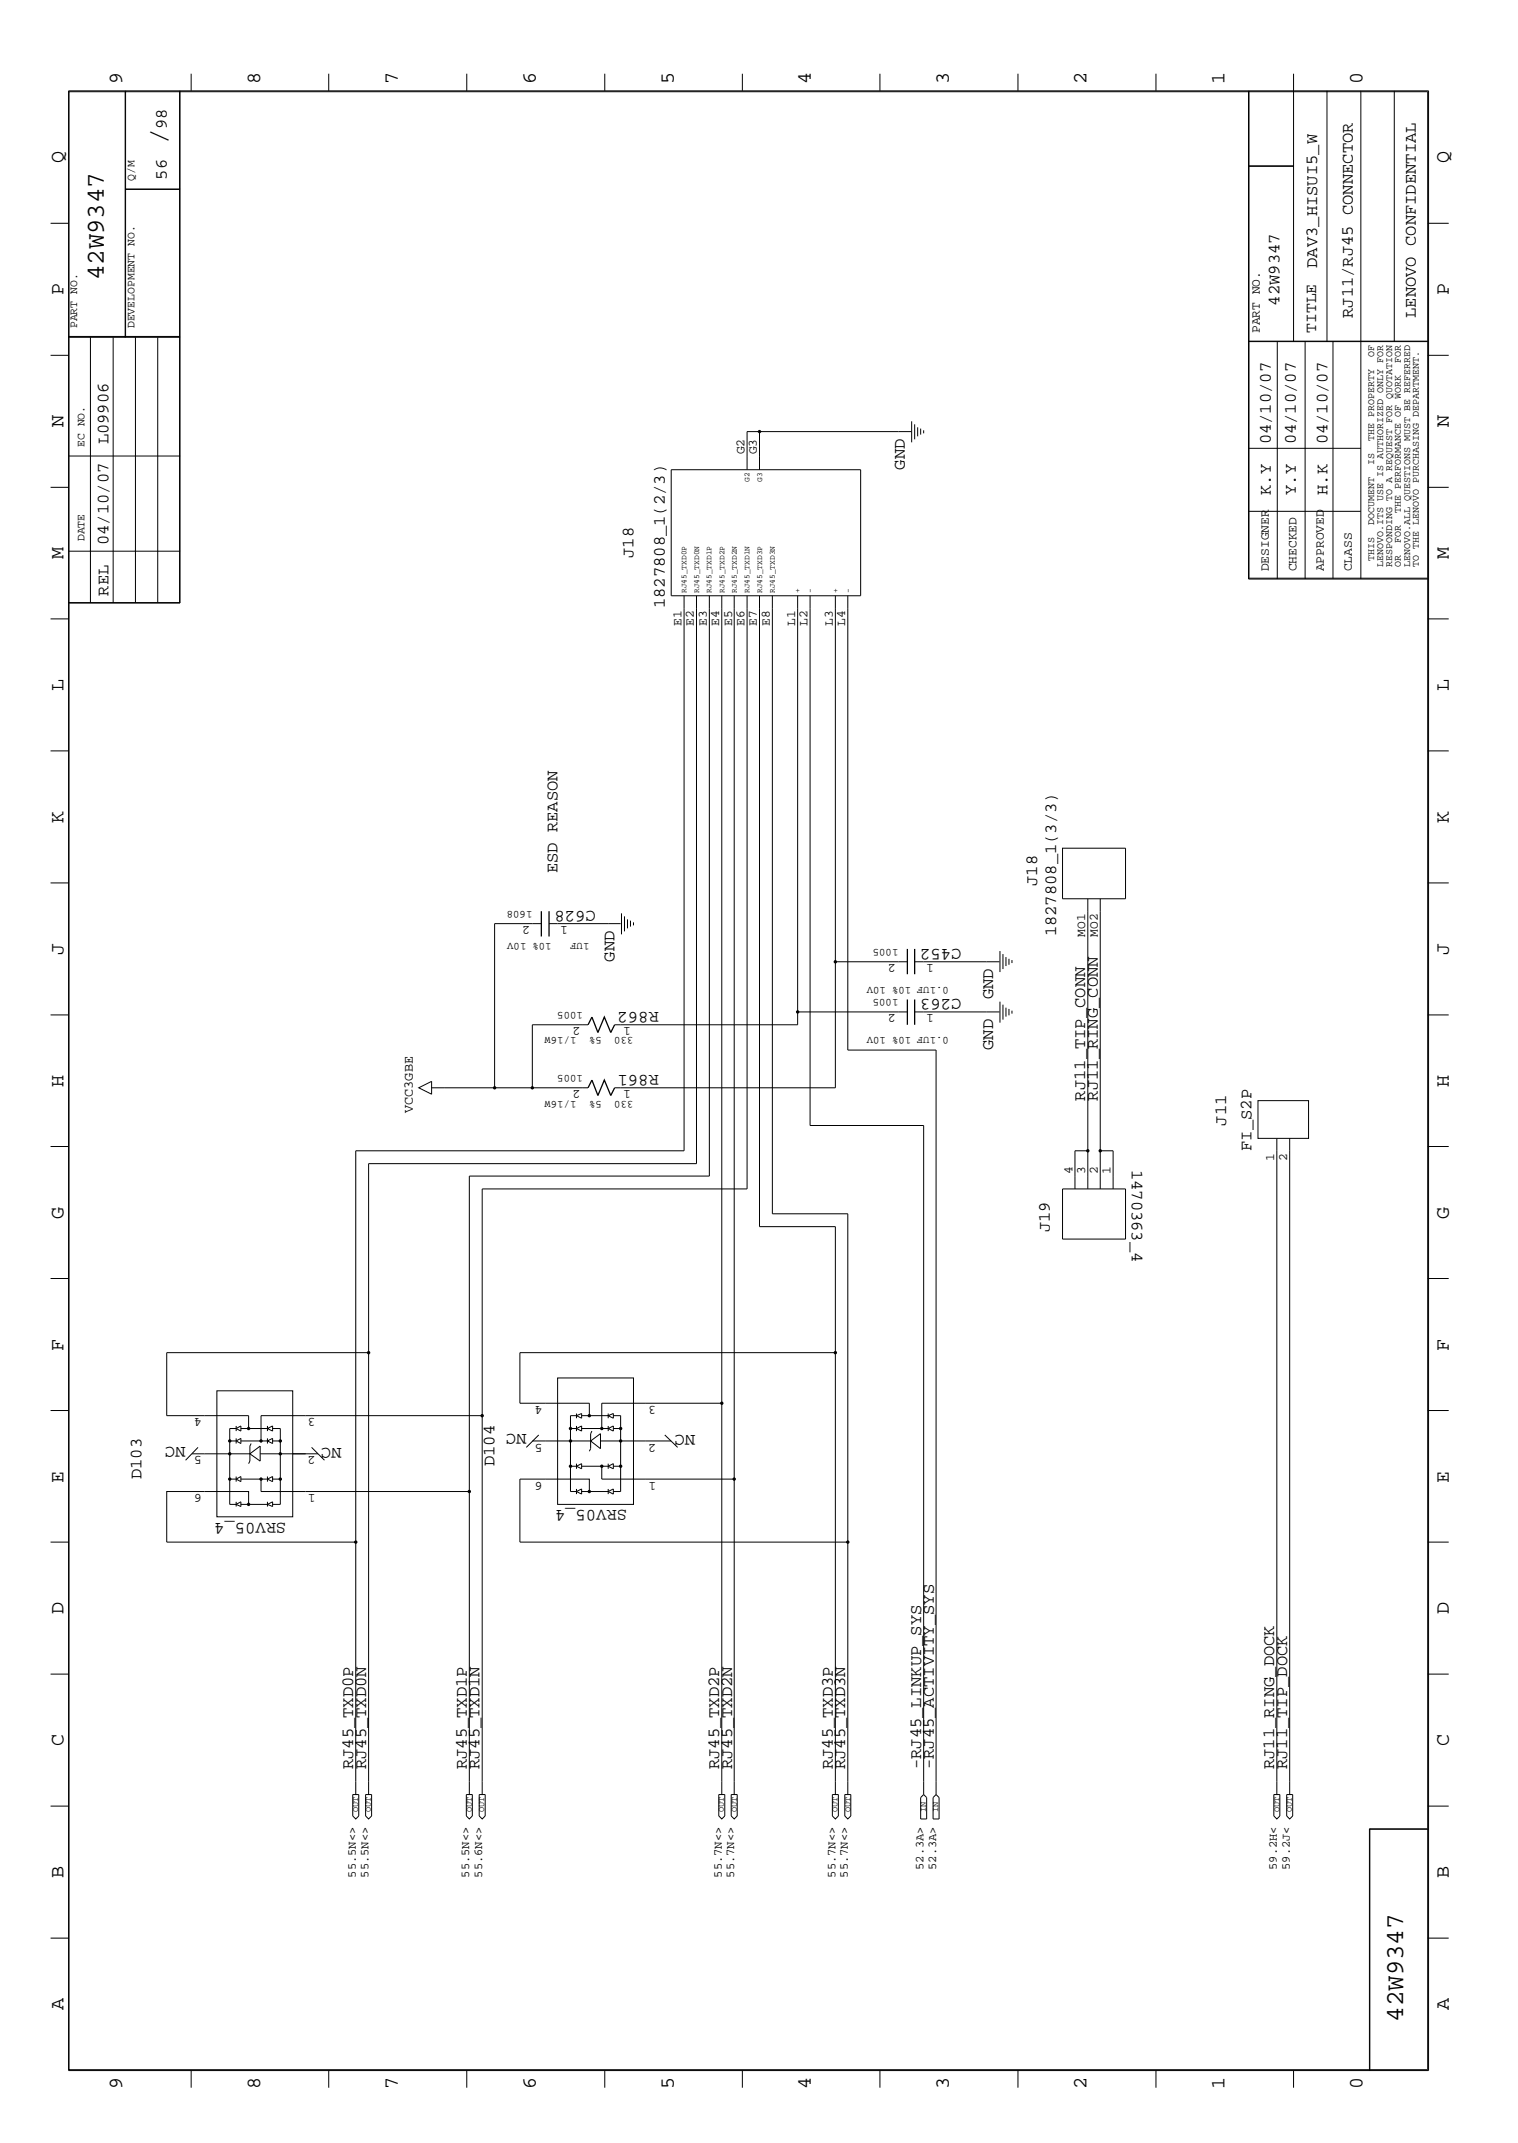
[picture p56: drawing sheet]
<svg xmlns="http://www.w3.org/2000/svg" width="300mm" height="423mm" viewBox="0 0 300 423" stroke-linecap="round" stroke-linejoin="round" font-family="sans-serif">
<defs><g id="words">
<text font-size="5.2" x="32.9" y="28.4" transform="rotate(-90 32.9 28.4)">/</text>
<g font-size="5.1">
<text x="20.5" y="55.4" transform="rotate(-90 20.5 55.4)">42W9347</text>
<text x="277.2" y="399.4" transform="rotate(-90 277.2 399.4)">42W9347</text>
</g>
<g font-size="4">
<text x="24.1" y="16.7" transform="rotate(-90 24.1 16.7)">9</text>
<text x="51.4" y="16.7" transform="rotate(-90 51.4 16.7)">8</text>
<text x="78.6" y="16.7" transform="rotate(-90 78.6 16.7)">7</text>
<text x="105.8" y="16.7" transform="rotate(-90 105.8 16.7)">6</text>
<text x="133.1" y="16.7" transform="rotate(-90 133.1 16.7)">5</text>
<text x="160.2" y="16.7" transform="rotate(-90 160.2 16.7)">4</text>
<text x="187.5" y="16.7" transform="rotate(-90 187.5 16.7)">3</text>
<text x="214.6" y="16.7" transform="rotate(-90 214.6 16.7)">2</text>
<text x="241.9" y="16.7" transform="rotate(-90 241.9 16.7)">1</text>
<text x="269.2" y="16.7" transform="rotate(-90 269.2 16.7)">0</text>
<text x="12.5" y="32.3" transform="rotate(-90 12.5 32.3)">Q</text>
<text x="286.2" y="32.3" transform="rotate(-90 286.2 32.3)">Q</text>
<text x="12.5" y="58.3" transform="rotate(-90 12.5 58.3)">P</text>
<text x="286.2" y="58.3" transform="rotate(-90 286.2 58.3)">P</text>
<text x="12.5" y="84.4" transform="rotate(-90 12.5 84.4)">N</text>
<text x="286.2" y="84.4" transform="rotate(-90 286.2 84.4)">N</text>
<text x="12.5" y="110.5" transform="rotate(-90 12.5 110.5)">M</text>
<text x="286.2" y="110.5" transform="rotate(-90 286.2 110.5)">M</text>
<text x="12.5" y="136.5" transform="rotate(-90 12.5 136.5)">L</text>
<text x="286.2" y="136.5" transform="rotate(-90 286.2 136.5)">L</text>
<text x="12.5" y="162.6" transform="rotate(-90 12.5 162.6)">K</text>
<text x="286.2" y="162.6" transform="rotate(-90 286.2 162.6)">K</text>
<text x="12.5" y="188.6" transform="rotate(-90 12.5 188.6)">J</text>
<text x="286.2" y="188.6" transform="rotate(-90 286.2 188.6)">J</text>
<text x="12.5" y="214.7" transform="rotate(-90 12.5 214.7)">H</text>
<text x="286.2" y="214.7" transform="rotate(-90 286.2 214.7)">H</text>
<text x="12.5" y="240.7" transform="rotate(-90 12.5 240.7)">G</text>
<text x="286.2" y="240.7" transform="rotate(-90 286.2 240.7)">G</text>
<text x="12.5" y="266.8" transform="rotate(-90 12.5 266.8)">F</text>
<text x="286.2" y="266.8" transform="rotate(-90 286.2 266.8)">F</text>
<text x="12.5" y="292.9" transform="rotate(-90 12.5 292.9)">E</text>
<text x="286.2" y="292.9" transform="rotate(-90 286.2 292.9)">E</text>
<text x="12.5" y="318.9" transform="rotate(-90 12.5 318.9)">D</text>
<text x="286.2" y="318.9" transform="rotate(-90 286.2 318.9)">D</text>
<text x="12.5" y="344.9" transform="rotate(-90 12.5 344.9)">C</text>
<text x="286.2" y="344.9" transform="rotate(-90 286.2 344.9)">C</text>
<text x="12.5" y="371" transform="rotate(-90 12.5 371)">B</text>
<text x="286.2" y="371" transform="rotate(-90 286.2 371)">B</text>
<text x="12.5" y="397" transform="rotate(-90 12.5 397)">A</text>
<text x="286.2" y="397" transform="rotate(-90 286.2 397)">A</text>
<text x="24.1" y="412.7" transform="rotate(-90 24.1 412.7)">9</text>
<text x="51.4" y="412.7" transform="rotate(-90 51.4 412.7)">8</text>
<text x="78.6" y="412.7" transform="rotate(-90 78.6 412.7)">7</text>
<text x="105.8" y="412.7" transform="rotate(-90 105.8 412.7)">6</text>
<text x="133.1" y="412.7" transform="rotate(-90 133.1 412.7)">5</text>
<text x="160.2" y="412.7" transform="rotate(-90 160.2 412.7)">4</text>
<text x="187.5" y="412.7" transform="rotate(-90 187.5 412.7)">3</text>
<text x="214.6" y="412.7" transform="rotate(-90 214.6 412.7)">2</text>
<text x="241.9" y="412.7" transform="rotate(-90 241.9 412.7)">1</text>
<text x="269.2" y="412.7" transform="rotate(-90 269.2 412.7)">0</text>
</g>
<g font-size="3.4">
<text x="32.9" y="25.5" transform="rotate(-90 32.9 25.5)">98</text>
<text x="32.9" y="35.5" transform="rotate(-90 32.9 35.5)">56</text>
<text x="260.2" y="52.9" transform="rotate(-90 260.2 52.9)">DAV3_HISUI5_W</text>
<text x="252.7" y="60.4" transform="rotate(-90 252.7 60.4)">42W9347</text>
<text x="267.2" y="62.8" transform="rotate(-90 267.2 62.8)">RJ11/RJ45 CONNECTOR</text>
<text x="279.7" y="62.8" transform="rotate(-90 279.7 62.8)">LENOVO CONFIDENTIAL</text>
<text x="21.4" y="87.8" transform="rotate(-90 21.4 87.8)">L09906</text>
<text x="251" y="87.8" transform="rotate(-90 251 87.8)">04/10/07</text>
<text x="255.9" y="87.8" transform="rotate(-90 255.9 87.8)">04/10/07</text>
<text x="262.2" y="87.8" transform="rotate(-90 262.2 87.8)">04/10/07</text>
<text x="178.7" y="92.8" transform="rotate(-90 178.7 92.8)">GND</text>
<text x="251" y="97.8" transform="rotate(-90 251 97.8)">K.Y</text>
<text x="255.9" y="97.8" transform="rotate(-90 255.9 97.8)">Y.Y</text>
<text x="262.2" y="97.8" transform="rotate(-90 262.2 97.8)">H.K</text>
<text x="21.4" y="107.7" transform="rotate(-90 21.4 107.7)">04/10/07</text>
<text x="125.1" y="110.2" transform="rotate(-90 125.1 110.2)">J18</text>
<text x="21.4" y="117.7" transform="rotate(-90 21.4 117.7)">REL</text>
<text x="131.3" y="120.1" transform="rotate(-90 131.3 120.1)">1827808_1(2/3)</text>
<text x="110.2" y="172.6" transform="rotate(-90 110.2 172.6)">ESD REASON</text>
<text x="204.9" y="175" transform="rotate(-90 204.9 175)">J18</text>
<text x="117.7" y="180" transform="rotate(-180 117.7 180)">C628</text>
<text x="208.6" y="185" transform="rotate(-90 208.6 185)">1827808_1(3/3)</text>
<text x="121.4" y="190" transform="rotate(-90 121.4 190)">GND</text>
<text x="189.9" y="187.5" transform="rotate(-180 189.9 187.5)">C452</text>
<text x="189.9" y="197.4" transform="rotate(-180 189.9 197.4)">C263</text>
<text x="196.2" y="197.4" transform="rotate(-90 196.2 197.4)">GND</text>
<text x="130.1" y="199.9" transform="rotate(-180 130.1 199.9)">R862</text>
<text x="196.2" y="207.4" transform="rotate(-90 196.2 207.4)">GND</text>
<text x="130.1" y="212.4" transform="rotate(-180 130.1 212.4)">R861</text>
<text x="214.4" y="217.4" transform="rotate(-90 214.4 217.4)">RJ11_TIP_CONN</text>
<text x="216.8" y="217.4" transform="rotate(-90 216.8 217.4)">RJ11_RING_CONN</text>
<text x="242.2" y="222.3" transform="rotate(-90 242.2 222.3)">J11</text>
<text x="247.2" y="227.3" transform="rotate(-90 247.2 227.3)">FI_S2P</text>
<text x="223.6" y="231.1" transform="rotate(90 223.6 231.1)">1470363_4</text>
<text x="207.3" y="243.4" transform="rotate(-90 207.3 243.4)">J19</text>
<text x="36.7" y="285.8" transform="rotate(-180 36.7 285.8)">NC</text>
<text x="67.5" y="286" transform="rotate(-180 67.5 286)">NC</text>
<text x="104" y="283.2" transform="rotate(-180 104 283.2)">NC</text>
<text x="137.3" y="283.5" transform="rotate(-180 137.3 283.5)">NC</text>
<text x="27.9" y="292.2" transform="rotate(-90 27.9 292.2)">D103</text>
<text x="97.7" y="289.6" transform="rotate(-90 97.7 289.6)">D104</text>
<text x="123.9" y="298.4" transform="rotate(-180 123.9 298.4)">SRV05_4</text>
<text x="56.6" y="300.9" transform="rotate(-180 56.6 300.9)">SRV05_4</text>
<text x="69.8" y="349.5" transform="rotate(-90 69.8 349.5)">RJ45_TXD0P</text>
<text x="72.3" y="349.5" transform="rotate(-90 72.3 349.5)">RJ45_TXD0N</text>
<text x="92.2" y="349.5" transform="rotate(-90 92.2 349.5)">RJ45_TXD1P</text>
<text x="94.7" y="349.5" transform="rotate(-90 94.7 349.5)">RJ45_TXD1N</text>
<text x="142.1" y="349.5" transform="rotate(-90 142.1 349.5)">RJ45_TXD2P</text>
<text x="144.6" y="349.5" transform="rotate(-90 144.6 349.5)">RJ45_TXD2N</text>
<text x="164.5" y="349.5" transform="rotate(-90 164.5 349.5)">RJ45_TXD3P</text>
<text x="167" y="349.5" transform="rotate(-90 167 349.5)">RJ45_TXD3N</text>
<text x="181.9" y="349.5" transform="rotate(-90 181.9 349.5)">-RJ45_LINKUP_SYS</text>
<text x="184.5" y="349.5" transform="rotate(-90 184.5 349.5)">-RJ45_ACTIVITY_SYS</text>
<text x="251.7" y="349.5" transform="rotate(-90 251.7 349.5)">RJ11_RING_DOCK</text>
<text x="254.3" y="349.5" transform="rotate(-90 254.3 349.5)">RJ11_TIP_DOCK</text>
</g>
<text font-size="3.2" x="260" y="65.8" transform="rotate(-90 260 65.8)">TITLE</text>
<text font-size="2.7" x="81.5" y="219.9" transform="rotate(-90 81.5 219.9)">VCC3GBE</text>
<g font-size="2.5">
<text x="248.8" y="65.8" transform="rotate(-90 248.8 65.8)">PART NO.</text>
<text x="147.1" y="89.7" transform="rotate(-90 147.1 89.7)">G2</text>
<text x="149.5" y="89.7" transform="rotate(-90 149.5 89.7)">G3</text>
<text x="250.6" y="112.9" transform="rotate(-90 250.6 112.9)">DESIGNER</text>
<text x="256.1" y="112.9" transform="rotate(-90 256.1 112.9)">CHECKED</text>
<text x="261.5" y="112.9" transform="rotate(-90 261.5 112.9)">APPROVED</text>
<text x="267" y="112.9" transform="rotate(-90 267 112.9)">CLASS</text>
<text x="134.6" y="123.7" transform="rotate(-90 134.6 123.7)">E1</text>
<text x="137.1" y="123.7" transform="rotate(-90 137.1 123.7)">E2</text>
<text x="139.6" y="123.7" transform="rotate(-90 139.6 123.7)">E3</text>
<text x="142.1" y="123.7" transform="rotate(-90 142.1 123.7)">E4</text>
<text x="144.6" y="123.7" transform="rotate(-90 144.6 123.7)">E5</text>
<text x="147.1" y="123.7" transform="rotate(-90 147.1 123.7)">E6</text>
<text x="149.5" y="123.7" transform="rotate(-90 149.5 123.7)">E7</text>
<text x="152.1" y="123.7" transform="rotate(-90 152.1 123.7)">E8</text>
<text x="157.1" y="123.7" transform="rotate(-90 157.1 123.7)">L1</text>
<text x="159.5" y="123.7" transform="rotate(-90 159.5 123.7)">L2</text>
<text x="164.5" y="123.7" transform="rotate(-90 164.5 123.7)">L3</text>
<text x="167" y="123.7" transform="rotate(-90 167 123.7)">L4</text>
<text x="104.7" y="183" transform="rotate(-180 104.7 183)">2</text>
<text x="112.2" y="183" transform="rotate(-180 112.2 183)">1</text>
<text x="214.4" y="185.1" transform="rotate(-90 214.4 185.1)">MO1</text>
<text x="216.8" y="185.1" transform="rotate(-90 216.8 185.1)">MO2</text>
<text x="177" y="190.5" transform="rotate(-180 177 190.5)">2</text>
<text x="184.5" y="190.5" transform="rotate(-180 184.5 190.5)">1</text>
<text x="114.6" y="202.9" transform="rotate(-180 114.6 202.9)">2</text>
<text x="124.6" y="202.9" transform="rotate(-180 124.6 202.9)">1</text>
<text x="177" y="200.4" transform="rotate(-180 177 200.4)">2</text>
<text x="184.5" y="200.4" transform="rotate(-180 184.5 200.4)">1</text>
<text x="114.6" y="215.4" transform="rotate(-180 114.6 215.4)">2</text>
<text x="124.6" y="215.4" transform="rotate(-180 124.6 215.4)">1</text>
<text x="211.8" y="231.8" transform="rotate(-90 211.8 231.8)">4</text>
<text x="214.4" y="231.8" transform="rotate(-90 214.4 231.8)">3</text>
<text x="216.8" y="231.8" transform="rotate(-90 216.8 231.8)">2</text>
<text x="219.4" y="231.8" transform="rotate(-90 219.4 231.8)">1</text>
<text x="251.7" y="229.4" transform="rotate(-90 251.7 229.4)">1</text>
<text x="254.3" y="229.4" transform="rotate(-90 254.3 229.4)">2</text>
<text x="39.9" y="280.2" transform="rotate(-180 39.9 280.2)">4</text>
<text x="62.3" y="280.2" transform="rotate(-180 62.3 280.2)">3</text>
<text x="107.2" y="277.7" transform="rotate(-180 107.2 277.7)">4</text>
<text x="129.6" y="277.7" transform="rotate(-180 129.6 277.7)">3</text>
<text x="39.9" y="287.7" transform="rotate(-180 39.9 287.7)">5</text>
<text x="62.3" y="287.7" transform="rotate(-180 62.3 287.7)">2</text>
<text x="107.2" y="285.2" transform="rotate(-180 107.2 285.2)">5</text>
<text x="129.6" y="285.2" transform="rotate(-180 129.6 285.2)">2</text>
<text x="107.2" y="292.7" transform="rotate(-180 107.2 292.7)">6</text>
<text x="129.6" y="292.7" transform="rotate(-180 129.6 292.7)">1</text>
<text x="39.9" y="295.1" transform="rotate(-180 39.9 295.1)">6</text>
<text x="62.3" y="295.1" transform="rotate(-180 62.3 295.1)">1</text>
</g>
<g font-size="2.4">
<text x="70.3" y="370.9" transform="rotate(-90 70.3 370.9)">55.5N&lt;&gt;</text>
<text x="72.8" y="370.9" transform="rotate(-90 72.8 370.9)">55.5N&lt;&gt;</text>
<text x="92.7" y="370.9" transform="rotate(-90 92.7 370.9)">55.5N&lt;&gt;</text>
<text x="95.2" y="370.9" transform="rotate(-90 95.2 370.9)">55.6N&lt;&gt;</text>
<text x="142.6" y="370.9" transform="rotate(-90 142.6 370.9)">55.7N&lt;&gt;</text>
<text x="145" y="370.9" transform="rotate(-90 145 370.9)">55.7N&lt;&gt;</text>
<text x="165" y="370.9" transform="rotate(-90 165 370.9)">55.7N&lt;&gt;</text>
<text x="167.5" y="370.9" transform="rotate(-90 167.5 370.9)">55.7N&lt;&gt;</text>
<text x="182.5" y="369.4" transform="rotate(-90 182.5 369.4)">52.3A&gt;</text>
<text x="184.9" y="369.4" transform="rotate(-90 184.9 369.4)">52.3A&gt;</text>
<text x="252.2" y="369.4" transform="rotate(-90 252.2 369.4)">59.2H&lt;</text>
<text x="254.8" y="369.4" transform="rotate(-90 254.8 369.4)">59.2J&lt;</text>
</g>
<g font-size="2.3">
<text x="26.6" y="35.7" transform="rotate(-90 26.6 35.7)">Q/M</text>
<text x="15.2" y="64.9" transform="rotate(-90 15.2 64.9)">PART NO.</text>
<text x="26.6" y="64.9" transform="rotate(-90 26.6 64.9)">DEVELOPMENT NO.</text>
<text x="16.7" y="88.3" transform="rotate(-90 16.7 88.3)">EC NO.</text>
<text x="16.7" y="106.9" transform="rotate(-90 16.7 106.9)">DATE</text>
</g>
<g font-size="2.1">
<text x="105.2" y="180" transform="rotate(-180 105.2 180)">1608</text>
<text x="109" y="186.3" transform="rotate(-180 109 186.3)">10% 10V</text>
<text x="116.4" y="186.3" transform="rotate(-180 116.4 186.3)">1UF</text>
<text x="177.5" y="187.5" transform="rotate(-180 177.5 187.5)">1005</text>
<text x="177.5" y="197.4" transform="rotate(-180 177.5 197.4)">1005</text>
<text x="187.5" y="195" transform="rotate(-180 187.5 195)">0.1UF 10% 10V</text>
<text x="115.1" y="199.9" transform="rotate(-180 115.1 199.9)">1005</text>
<text x="113.9" y="204.9" transform="rotate(-180 113.9 204.9)">1/16W</text>
<text x="118.9" y="204.9" transform="rotate(-180 118.9 204.9)">5%</text>
<text x="125.1" y="204.9" transform="rotate(-180 125.1 204.9)">330</text>
<text x="187.5" y="204.9" transform="rotate(-180 187.5 204.9)">0.1UF 10% 10V</text>
<text x="115.1" y="212.4" transform="rotate(-180 115.1 212.4)">1005</text>
<text x="113.9" y="217.4" transform="rotate(-180 113.9 217.4)">1/16W</text>
<text x="118.9" y="217.4" transform="rotate(-180 118.9 217.4)">5%</text>
<text x="125.1" y="217.4" transform="rotate(-180 125.1 217.4)">330</text>
</g>
<g font-size="2">
<text x="271.4" y="70.4" transform="rotate(-90 271.4 70.4)">OF</text>
<text x="276.7" y="71.6" transform="rotate(-90 276.7 71.6)">FOR</text>
<text x="271.4" y="87" transform="rotate(-90 271.4 87)">THE PROPERTY</text>
<text x="271.4" y="91.8" transform="rotate(-90 271.4 91.8)">IS</text>
<text x="276.7" y="101.3" transform="rotate(-90 276.7 101.3)">THE PERFORMANCE OF WORK</text>
<text x="271.4" y="103.6" transform="rotate(-90 271.4 103.6)">DOCUMENT</text>
<text x="276.7" y="107.2" transform="rotate(-90 276.7 107.2)">FOR</text>
<text x="271.4" y="110.7" transform="rotate(-90 271.4 110.7)">THIS</text>
<text x="273.2" y="111.9" transform="rotate(-90 273.2 111.9)">LENOVO.ITS USE IS AUTHORIZED ONLY FOR</text>
<text x="275" y="111.9" transform="rotate(-90 275 111.9)">RESPONDING TO A REQUEST FOR QUOTATION</text>
<text x="276.7" y="111.9" transform="rotate(-90 276.7 111.9)">OR</text>
<text x="278.6" y="111.9" transform="rotate(-90 278.6 111.9)">LENOVO.ALL QUESTIONS MUST BE REFERRED</text>
<text x="280.2" y="111.9" transform="rotate(-90 280.2 111.9)">TO THE LENOVO PURCHASING DEPARTMENT.</text>
</g>
<g font-size="1.7">
<text x="70.8" y="358" transform="rotate(-90 70.8 358)">OUT</text>
<text x="73.2" y="358" transform="rotate(-90 73.2 358)">OUT</text>
<text x="93.2" y="358" transform="rotate(-90 93.2 358)">OUT</text>
<text x="95.7" y="358" transform="rotate(-90 95.7 358)">OUT</text>
<text x="143" y="358" transform="rotate(-90 143 358)">OUT</text>
<text x="145.5" y="358" transform="rotate(-90 145.5 358)">OUT</text>
<text x="165.4" y="358" transform="rotate(-90 165.4 358)">OUT</text>
<text x="168" y="358" transform="rotate(-90 168 358)">OUT</text>
<text x="182.9" y="358" transform="rotate(-90 182.9 358)">IN</text>
<text x="185.3" y="358" transform="rotate(-90 185.3 358)">IN</text>
<text x="252.7" y="358" transform="rotate(-90 252.7 358)">OUT</text>
<text x="255.2" y="358" transform="rotate(-90 255.2 358)">OUT</text>
</g>
<g font-size="1.6">
<text x="148.1" y="95.2" transform="rotate(-90 148.1 95.2)">G2</text>
<text x="150.5" y="95.2" transform="rotate(-90 150.5 95.2)">G3</text>
<text x="135.6" y="117.2" transform="rotate(-90 135.6 117.2)">RJ45_TXD0P</text>
<text x="138.1" y="117.2" transform="rotate(-90 138.1 117.2)">RJ45_TXD0N</text>
<text x="140.5" y="117.2" transform="rotate(-90 140.5 117.2)">RJ45_TXD1P</text>
<text x="143.1" y="117.2" transform="rotate(-90 143.1 117.2)">RJ45_TXD2P</text>
<text x="145.5" y="117.2" transform="rotate(-90 145.5 117.2)">RJ45_TXD2N</text>
<text x="148.1" y="117.2" transform="rotate(-90 148.1 117.2)">RJ45_TXD1N</text>
<text x="150.5" y="117.2" transform="rotate(-90 150.5 117.2)">RJ45_TXD3P</text>
<text x="153.1" y="117.2" transform="rotate(-90 153.1 117.2)">RJ45_TXD3N</text>
<text x="158" y="117.2" transform="rotate(-90 158 117.2)">+</text>
<text x="160.5" y="117.2" transform="rotate(-90 160.5 117.2)">-</text>
<text x="165.5" y="117.2" transform="rotate(-90 165.5 117.2)">+</text>
<text x="168" y="117.2" transform="rotate(-90 168 117.2)">-</text>
</g>
</g></defs>
<g fill="none" stroke="#000" stroke-width=".2">
<path d="M13.5 17.9h268.7v391.1h-268.7zM13.6 18.1h268.4v390.8h-268.4zM24.7 17.9v48.7M24.8 17.9v48.7M35.5 17.9v101.2M35.6 17.9v101.2h-22.1M37.8 14.6v3.3M64.9 14.6v3.3M92.2 14.6v3.3M119.5 14.6v3.3M146.6 14.6v3.3M173.8 14.6v3.3"/>
<path d="M201.1 14.6v3.3M228.3 14.6v3.3M246.6 17.9v96.5h35.4M246.7 17.9v96.5M255.5 14.6v52.9M262.1 17.9v49.6M268.8 17.9v96.5M275.4 17.9v49.6M24.8 37.4h10.8M24.8 37.3h10.8M246.6 32.9h8.9M246.6 32.8h8.9"/>
<path d="M10 44.1h3.5M282 44.1h4.2M10 70.2h3.5M13.5 66.6h22.1M13.5 66.5h22.1M17.9 66.6v52.5M22.4 66.6v52.5M26.8 66.6v52.5M31.2 66.6v52.4M246.6 67.5h35.4M246.6 67.4h35.4M252.3 67.5v46.9"/>
<path d="M257.8 67.5v46.9M263.3 67.5v46.9M282 70.2h4.2M10 96.3h3.5M13.5 90.1h22.1M132.6 92.8h37.4v24.9h-37.4zM147.6 92.8v-7.5h2.4v7.5M150 85.3h30M180.1 83.2v4.2M180.7 83.8v3M181.3 84.4v1.8M181.9 84.7v1.2"/>
<path d="M182.5 85v.6M246.6 88.6h22.2M282 96.3h4.2M13.5 119h22.1M13.5 108.9h22.1M135.1 117.7v109.6h-64.8v127.2M137.6 117.7v112.2h-64.8v124.6M140.1 117.7v114.6h-47.4v122.2M142.6 117.7v159.5M145 117.7v174.5M147.6 117.7v117.2h-52.3v119.6M150 117.7v124.6h15v112.2"/>
<path d="M152.6 117.7v122.1h14.9v114.7M157.6 117.7v84.7h-36.2M160 117.7v104.6h22.5v132.2M165 117.7v72.3h14.2M167.5 117.7v89.7h17.4v147.1M246.6 114.2h35.4M246.6 101h22.2M10 122.3h3.5M282 122.3h4.2M10 148.3h3.5M282 148.3h4.2M10 174.4h3.5"/>
<path d="M209.9 167.6h12.4v9.9h-12.4zM214.9 177.5v57.4M217.3 177.5v57.4M282 174.4h4.2M106.9 182.5h-9.2v32.4M108.5 182.5h14.1M122.8 180.4v4.2M123.4 181v3M124 181.6v1.8M124.5 181.9v1.1M125.1 182.2v.6M157.6 199.9h21.6"/>
<path d="M165 190v24.9h-43.6M180.7 199.9h16.7M180.7 190h16.7M197.5 187.9v4.1M197.5 197.9v4.1M198.1 188.5v2.9M198.1 198.5v2.9M198.7 189.1v1.7M198.7 199.1v1.7M199.3 189.4v1.2M199.3 199.3v1.3M199.9 189.7v.5"/>
<path d="M199.9 199.6v.6M10 200.5h3.5M82.7 214.9l2.6-1.3v2.6zM85.3 214.9h30.9M116.2 202.4h-11v12.5M248.5 217.4h10v7.5h-10zM282 200.5h4.2M10 226.5h3.5M209.9 234.9h12.4v9.9h-12.4zM214.9 227.3h-2.6v7.6M217.3 227.3h2.6v7.6M252.2 224.9v129.6"/>
<path d="M254.8 224.9v129.6M282 226.5h4.2M10 252.6h3.5M282 252.6h4.2M10 278.6h3.5M42.8 274.7h15v24.9h-15zM72.8 267.2h-39.9v12.5h16.2v2.5M95.3 279.7h-43.7v4.9M110.2 272.2h14.9v25h-14.9zM113.9 279.7h-1.2v14.9h1.2M113.9 279.2v1M113.9 279.7l1-.5v1z"/>
<path d="M114.9 279.7h5.2M120.1 279.7l1.1-.5v1zM120.1 279.2v1M121.2 279.7h1.4v14.9h-1.4M165 267.2h-62.3v10h13.7v2.5M282 278.6h4.2M37.9 287.2h11.5M39.1 285.9l-2.4 2.6M45.4 287.2h.1M45.4 284.6h1.3M45.4 292.2h1.3M46.7 282.2h-1.3v15h1.3"/>
<path d="M46.7 281.7v1M46.7 284.1v1.1M46.7 291.7v1M46.7 296.7v.9M46.7 282.2l.9-.5v1zM46.7 284.6l.9-.5v1.1zM46.7 292.2l.9-.5v1zM46.7 297.2l.9-.5v.9zM47.6 282.2h5.2M47.6 284.6h5.2M47.6 292.2h5.2M47.6 297.2h5.2"/>
<path d="M49.1 297.2v-2.6h-16.2v10h37.4M49.4 287.2l2-1.5v2.9zM49.6 285.2l-.2 .5v2.9l-.3 .5M51.4 287.2h11.4M51.6 292.2v2.4h41.1M52.8 284.6l1-.5v1.1zM52.8 282.2l1-.5v1zM52.8 281.7v1M52.8 284.1v1.1M52.8 291.7v1M52.8 296.7v.9M52.8 292.2l1-.5v1z"/>
<path d="M52.8 297.2l1-.5v.9zM53.8 282.2h1.6v15h-1.6M53.8 284.6h1.6M53.8 292.2h1.6M55.4 287.2h.1M61.6 285.9l2.5 2.6M105.2 284.6h11.5M106.4 283.5l-2.4 2.4M112.7 284.6h.1M112.7 289.6h1.2M112.7 282.2h1.2M113.9 281.7v1"/>
<path d="M113.9 289.1v1.1M113.9 294.1v1M113.9 282.2l1-.5v1zM113.9 289.6l1-.5v1.1zM113.9 294.6l1-.5v1zM114.9 289.6h5.2M114.9 282.2h5.2M114.9 294.6h5.2M116.4 294.6v-2.4h-13.7v12.4h64.8M116.7 284.6l1.9-1.4v3zM116.9 282.7l-.2 .5v3l-.3 .5M118.6 284.6h4"/>
<path d="M118.9 282.2v-5h23.7v77.3M118.9 289.6v2.6h26.1v62.3M120.1 282.2l1.1-.5v1zM120.1 281.7v1M120.1 289.1v1.1M120.1 294.1v1M120.1 289.6l1.1-.5v1.1zM120.1 294.6l1.1-.5v1zM121.2 289.6h1.4M121.2 282.2h1.4M122.6 284.6h.1M122.7 284.6h9.9"/>
<path d="M131.3 283.5l2.6 2.4M10 304.6h3.5M282 304.6h4.2M10 330.7h3.5M282 330.7h4.2M10 356.8h3.5M69.7 354.5h1.2v4.2l-.6 .6-.6-.6zM72.2 354.5h1.2v4.2l-.6 .6-.6-.6zM92.1 354.5h1.2v4.2l-.6 .6-.6-.6zM94.7 354.5h1.1v4.2l-.5 .6-.6-.6zM142 354.5h1.2v4.2l-.6 .6-.6-.6zM144.4 354.5h1.2v4.2l-.6 .6-.6-.6z"/>
<path d="M164.4 354.5h1.2v4.2l-.6 .6-.6-.6zM166.9 354.5h1.2v4.2l-.6 .6-.6-.6zM182.5 354.5l.5 .6v4.2h-1.1v-4.2zM184.3 355.1l.6-.6 .6 .6v4.2h-1.2zM251.6 354.5h1.2v4.2l-.6 .6-.6-.6zM254.2 354.5h1.2v4.2l-.6 .6-.6-.6zM282 356.8h4.2M270.5 361.4h11.5M270.6 361.3v47.7M282 361.3h-11.5v47.7M10 382.9h3.5M282 382.9h4.2"/>
<path d="M37.8 409v3.4M64.9 409v3.4M92.2 409v3.4M119.5 409v3.4M146.6 409v3.4M173.8 409v3.4M201.1 409v3.4M228.3 409v3.4M255.5 409v3.4"/>
</g>
<path d="M106.9 180v5M108.5 180v5M179.2 187.5v4.9M179.2 197.4v5M180.7 187.5v4.9M180.7 197.4v5M116.2 214.9l.7-1.5 1.2 3 1.3-3 1.3 3 .7-1.5M116.2 202.4l.7-1.5 1.2 3.1 1.3-3.1 1.3 3.1 .7-1.6" fill="none" stroke="#000" stroke-width=".25"/>
<g fill="#000">
<circle cx="150" cy="85.3" r=".34"/>
<circle cx="157.6" cy="199.9" r=".34"/>
<circle cx="165" cy="190" r=".34"/>
<circle cx="97.7" cy="214.9" r=".34"/>
<circle cx="105.2" cy="214.9" r=".34"/>
<circle cx="214.9" cy="227.3" r=".34"/>
<circle cx="217.3" cy="227.3" r=".34"/>
<circle cx="72.8" cy="267.2" r=".34"/>
<circle cx="95.2" cy="279.7" r=".34"/>
<circle cx="116.4" cy="279.7" r=".34"/>
<circle cx="142.6" cy="277.2" r=".34"/>
<circle cx="165" cy="267.2" r=".34"/>
<circle cx="45.4" cy="284.6" r=".34"/>
<circle cx="45.4" cy="287.2" r=".34"/>
<circle cx="45.4" cy="292.2" r=".34"/>
<circle cx="49.1" cy="297.2" r=".34"/>
<circle cx="49.1" cy="282.2" r=".34"/>
<circle cx="51.6" cy="284.6" r=".34"/>
<circle cx="51.6" cy="292.2" r=".34"/>
<circle cx="55.4" cy="287.2" r=".34"/>
<circle cx="55.4" cy="284.6" r=".34"/>
<circle cx="55.4" cy="292.2" r=".34"/>
<circle cx="92.7" cy="294.6" r=".34"/>
<circle cx="112.7" cy="284.6" r=".34"/>
<circle cx="112.7" cy="282.2" r=".34"/>
<circle cx="112.7" cy="289.6" r=".34"/>
<circle cx="116.4" cy="294.6" r=".34"/>
<circle cx="118.9" cy="282.2" r=".34"/>
<circle cx="118.9" cy="289.6" r=".34"/>
<circle cx="122.6" cy="284.6" r=".34"/>
<circle cx="122.6" cy="282.2" r=".34"/>
<circle cx="122.6" cy="289.6" r=".34"/>
<circle cx="145" cy="292.2" r=".34"/>
<circle cx="70.3" cy="304.6" r=".34"/>
<circle cx="167.5" cy="304.6" r=".34"/>
</g>
<use href="#words"/>
</svg>
